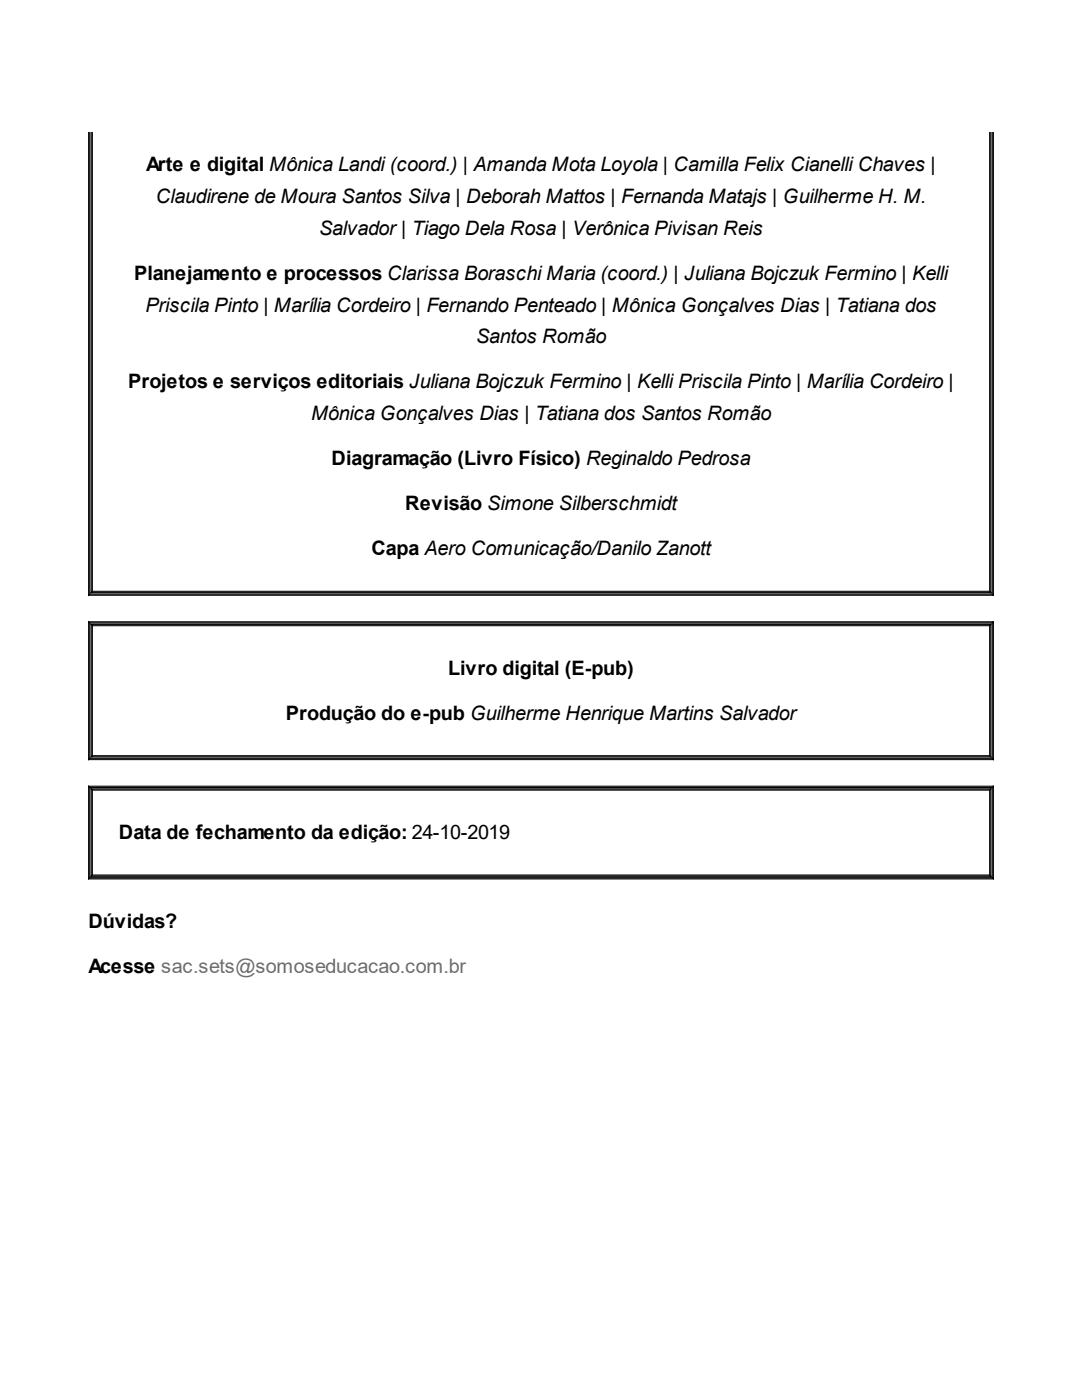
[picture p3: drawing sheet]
<svg xmlns="http://www.w3.org/2000/svg" width="216mm" height="279mm" viewBox="0 0 216 279" stroke-linecap="round" stroke-linejoin="round" font-family="sans-serif">
<defs><g id="words">
<g font-size="4">
<text x="29.1" y="34.1">Arte e digital Mônica Landi (coord.) | Amanda Mota Loyola | Camilla Felix Cianelli Chaves |</text>
<text x="31.1" y="40.5">Claudirene de Moura Santos Silva | Deborah Mattos | Fernanda Matajs | Guilherme H. M.</text>
<text x="63.7" y="46.8">Salvador | Tiago Dela Rosa | Verônica Pivisan Reis</text>
<text x="26.8" y="55.8">Planejamento e processos Clarissa Boraschi Maria (coord.) | Juliana Bojczuk Fermino | Kelli</text>
<text x="29" y="62.2">Priscila Pinto | Marília Cordeiro | Fernando Penteado | Mônica Gonçalves Dias | Tatiana dos</text>
<text x="95" y="68.5">Santos Romão</text>
<text x="25.6" y="77.5">Projetos e serviços editoriais Juliana Bojczuk Fermino | Kelli Priscila Pinto | Marília Cordeiro |</text>
<text x="62.1" y="83.9">Mônica Gonçalves Dias | Tatiana dos Santos Romão</text>
<text x="66.2" y="92.9">Diagramação (Livro Físico) Reginaldo Pedrosa</text>
<text x="80.8" y="101.9">Revisão Simone Silberschmidt</text>
<text x="74.1" y="110.9">Capa Aero Comunicação/Danilo Zanott</text>
<text x="89.4" y="134.7">Livro digital (E-pub)</text>
<text x="57" y="143.7">Produção do e-pub Guilherme Henrique Martins Salvador</text>
<text x="23.7" y="167.5">Data de fechamento da edição: 24-10-2019</text>
<text x="17.6" y="185.2">Dúvidas?</text>
<text x="17.6" y="194.2">Acesse sac.sets@somoseducacao.com.br</text>
</g>
</g></defs>
<g fill="#898989" stroke="#000" stroke-width=".2">
<path d="M18.4 118h179.1l.2 .3h-179.5z" fill-rule="evenodd"/>
<path d="M17.9 118.5h180.1l.3 .3h-180.7z" fill-rule="evenodd"/>
<path d="M17.6 26.4h.3v92.1l-.3 .3z" fill-rule="evenodd"/>
<path d="M18.2 26.4h.2v91.6l-.2 .3z" fill-rule="evenodd"/>
<path d="M197.5 26.4h.2v91.9l-.2-.3z" fill-rule="evenodd"/>
<path d="M198 26.4h.3v92.4l-.3-.3z" fill-rule="evenodd"/>
</g>
<path d="M17.6 124.1h180.7v27.5h-180.7z" fill="#fff"/>
<g fill="#898989" stroke="#000" stroke-width=".2">
<path d="M17.6 124.1h180.7l-.3 .3h-180.1z" fill-rule="evenodd"/>
<path d="M18.2 124.6h179.5l-.2 .3h-179.1z" fill-rule="evenodd"/>
<path d="M18.4 150.8h179.1l.2 .3h-179.5z" fill-rule="evenodd"/>
<path d="M17.9 151.3h180.1l.3 .3h-180.7z" fill-rule="evenodd"/>
<path d="M17.6 124.1l.3 .3v26.9l-.3 .3z" fill-rule="evenodd"/>
<path d="M18.2 124.6l.2 .3v25.9l-.2 .3z" fill-rule="evenodd"/>
<path d="M197.7 124.6v26.5l-.2-.3v-25.9z" fill-rule="evenodd"/>
<path d="M198.3 124.1v27.5l-.3-.3v-26.9z" fill-rule="evenodd"/>
</g>
<path d="M17.6 156.9h180.7v18.5h-180.7z" fill="#fff"/>
<g fill="#898989" stroke="#000" stroke-width=".2">
<path d="M17.6 156.9h180.7l-.3 .3h-180.1z" fill-rule="evenodd"/>
<path d="M18.2 157.4h179.5l-.2 .3h-179.1z" fill-rule="evenodd"/>
<path d="M18.4 174.6h179.1l.2 .3h-179.5z" fill-rule="evenodd"/>
<path d="M17.9 175.2h180.1l.3 .2h-180.7z" fill-rule="evenodd"/>
<path d="M17.6 156.9l.3 .3v18l-.3 .2z" fill-rule="evenodd"/>
<path d="M18.2 157.4l.2 .3v16.9l-.2 .3z" fill-rule="evenodd"/>
<path d="M197.7 157.4v17.5l-.2-.3v-16.9z" fill-rule="evenodd"/>
<path d="M198.3 156.9v18.5l-.3-.2v-18z" fill-rule="evenodd"/>
</g>
<use href="#words"/>
</svg>
